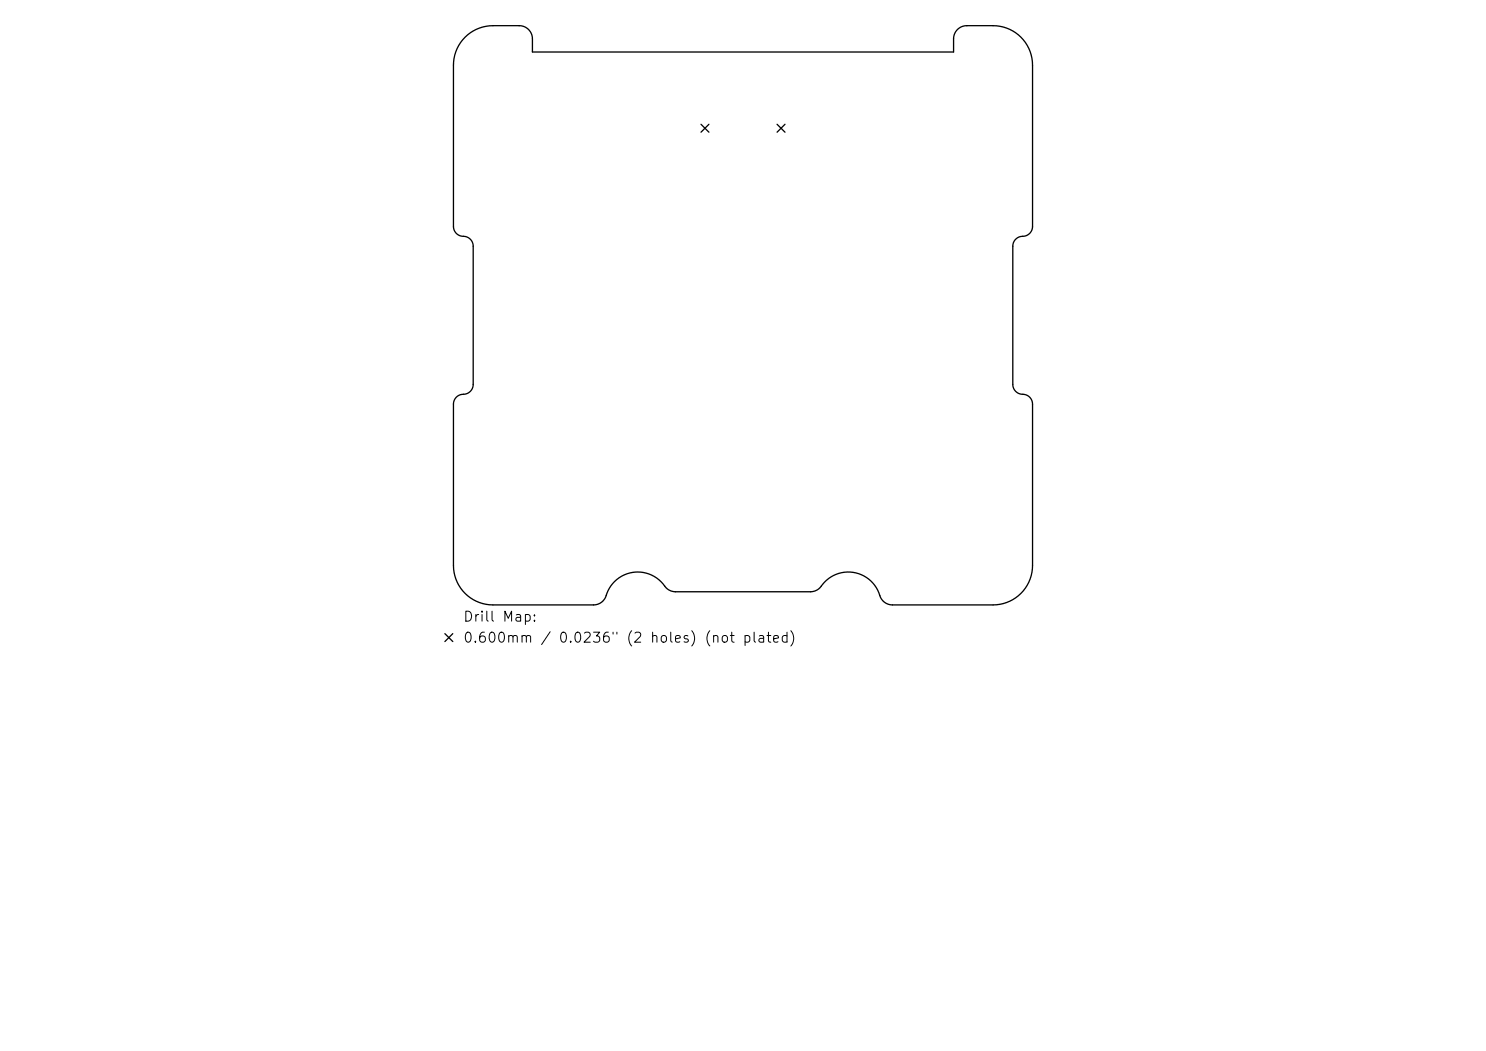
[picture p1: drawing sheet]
<svg xmlns="http://www.w3.org/2000/svg" width="297mm" height="210mm" viewBox="0 0 297 210" stroke-linecap="round" stroke-linejoin="round" font-family="sans-serif">
<defs><g id="words">
<g font-size="2">
<text x="92.4" y="124.7">Drill Map:</text>
<text x="92.4" y="128.9">0.600mm / 0.0236&quot; (2 holes) (not plated)</text>
</g>
</g></defs>
<path d="M92.9 7.4a7.9 7.9 0 0 1 5.6-2.3h5.3a2.63 2.63 0 0 1 2.6 2.7v2.6h84.2v-2.6a2.63 2.63 0 0 1 2.6-2.7h5.3a7.9 7.9 0 0 1 7.9 7.9v32.2a2.15 2.15 0 0 1-2.5 2.1l-1 .6-.5 1.1v27.8a2.15 2.15 0 0 0 2.5 2.1l1 .6 .4 .6 .1 .7v32.2a7.9 7.9 0 0 1-7.9 7.9h-20.1a2.79 2.79 0 0 1-2.7-2.4 6.6 6.6 0 0 0-5.6-4.2 6.6 6.6 0 0 0-6.3 3.2 2.63 2.63 0 0 1-1.8 .7h-27a2.89 2.89 0 0 1-2.5-1.5 6.7 6.7 0 0 0-6.7-2.2 6.7 6.7 0 0 0-4.9 5.1 2.63 2.63 0 0 1-2.3 1.3h-20.1a7.9 7.9 0 0 1-7.9-7.9v-32.2a2.15 2.15 0 0 1 2.5-2.1l1-.6 .5-1.1v-27.8a2.15 2.15 0 0 0-2.5-2l-1-.7-.4-.6-.1-.7v-32.2a7.9 7.9 0 0 1 2.3-5.6zM140.1 24.8l1.6 1.6M141.7 24.8l-1.6 1.6M155.3 24.8l1.6 1.6M156.9 24.8l-1.6 1.6M88.9 126.6l1.6 1.6M90.5 126.6l-1.6 1.6" fill="none" stroke="#000" stroke-width=".26"/>
<use href="#words"/>
</svg>
